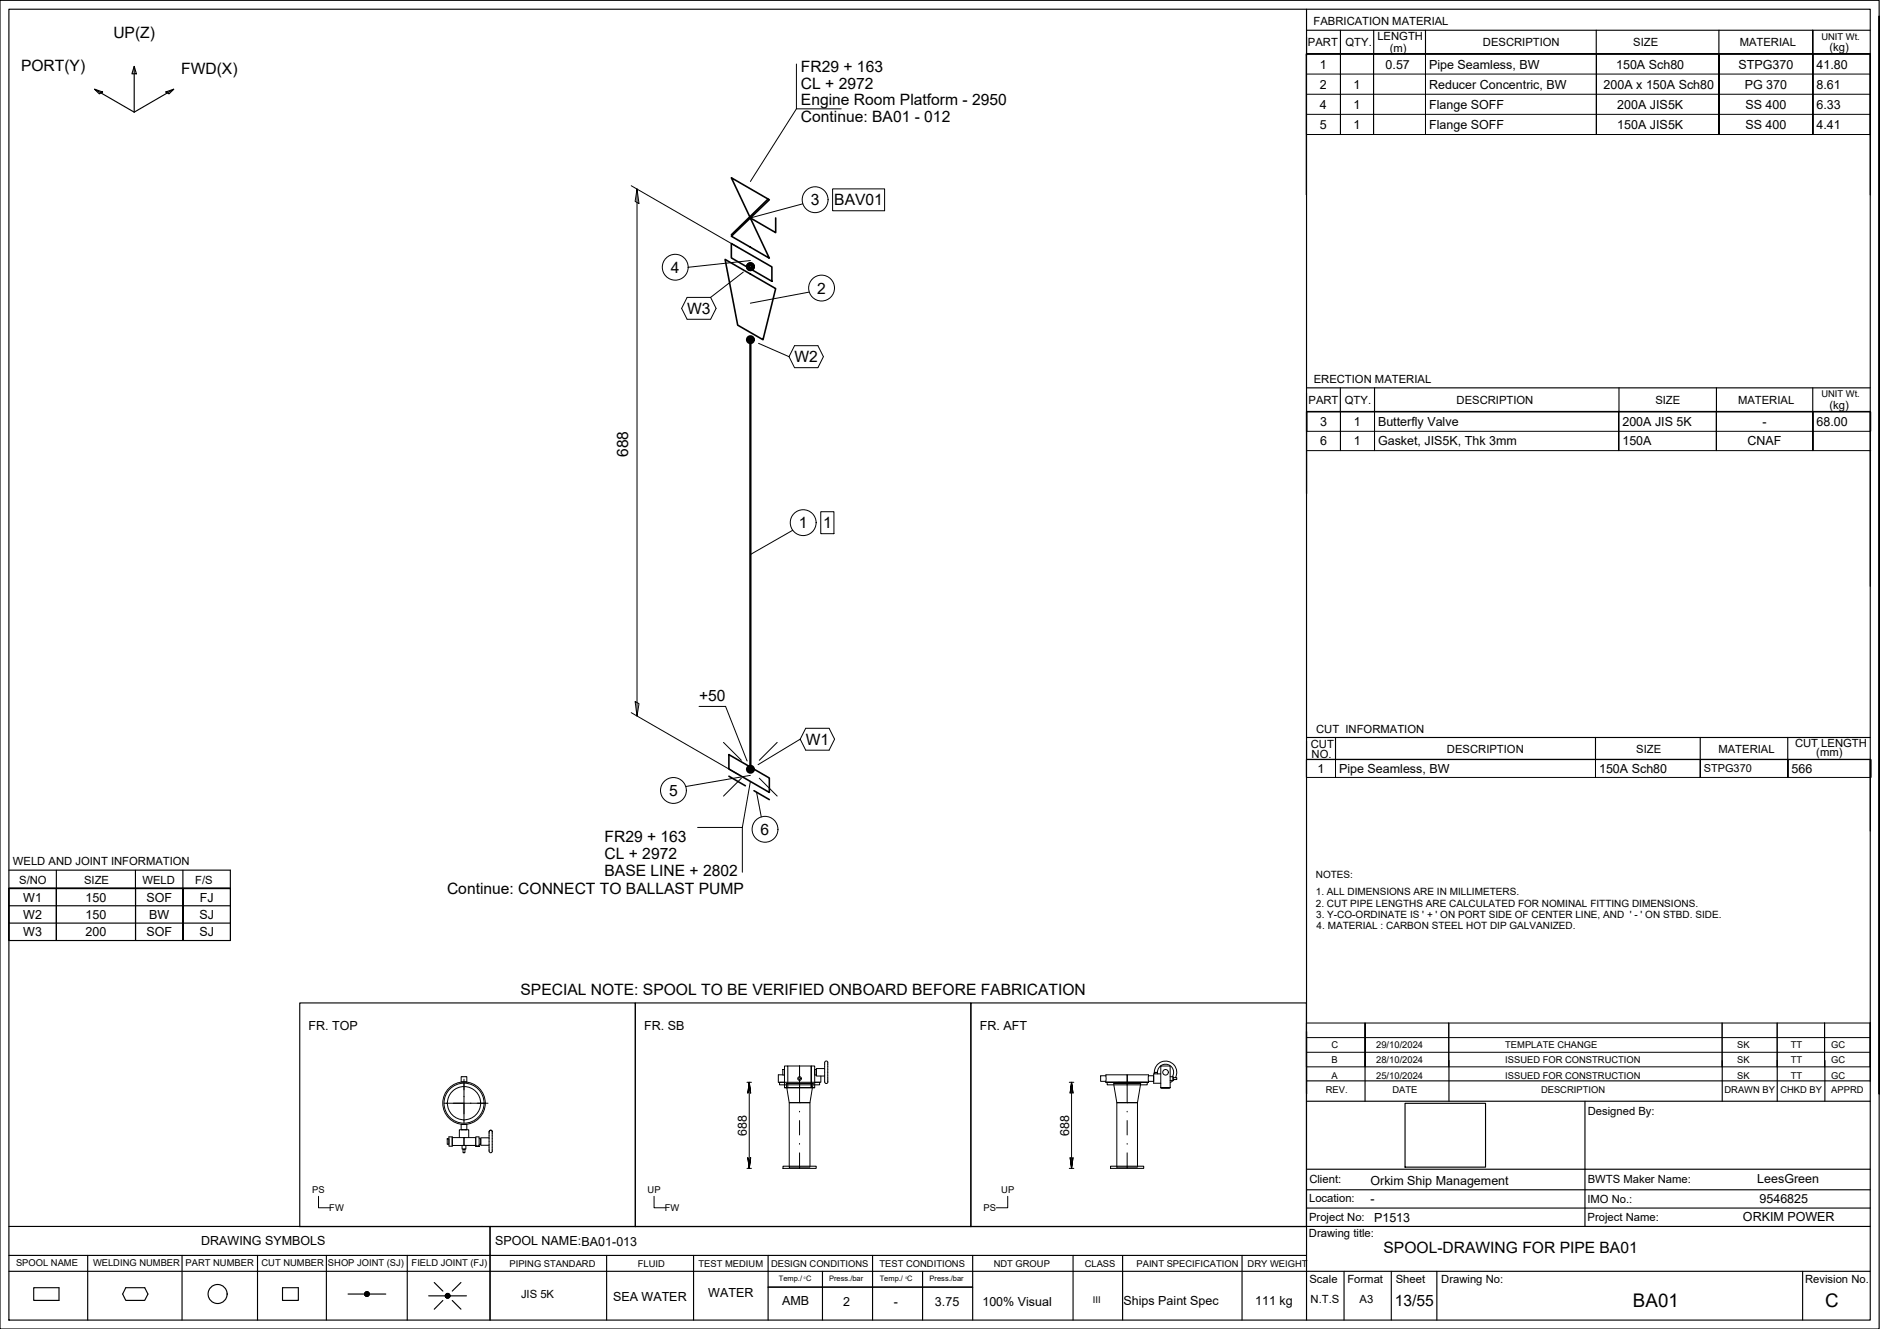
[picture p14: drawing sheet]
<svg xmlns="http://www.w3.org/2000/svg" width="420mm" height="297mm" viewBox="0 0 420 297" stroke-linecap="round" stroke-linejoin="round" font-family="sans-serif">
<defs><g id="words">
<g font-size="4.2">
<text x="365" y="292.1">BA01</text>
<text x="407.9" y="292.1">C</text>
</g>
<g font-size="3.5">
<text x="25.3" y="8.5">UP(Z)</text>
<text x="4.7" y="15.8">PORT(Y)</text>
<text x="40.5" y="16.6">FWD(X)</text>
<text x="179" y="16.1">FR29 + 163</text>
<text x="179" y="23.6">Engine Room Platform - 2950</text>
<text x="179" y="19.8">CL + 2972</text>
<text x="179" y="27.3">Continue: BA01 - 012</text>
<text x="181.2" y="45.9">3</text>
<text x="186.5" y="45.9">BAV01</text>
<text x="149.9" y="61">4</text>
<text x="182.6" y="65.6">2</text>
<text x="153.6" y="70.2">W3</text>
<text x="177.6" y="81">W2</text>
<text x="140.4" y="102.2" transform="rotate(-90 140.4 102.2)">688</text>
<text x="178.5" y="118.1">1</text>
<text x="183.9" y="118.1">1</text>
<text x="156.2" y="156.7">+50</text>
<text x="180.1" y="166.5">W1</text>
<text x="149.5" y="177.9">5</text>
<text x="135.1" y="188.2">FR29 + 163</text>
<text x="135.1" y="191.9">CL + 2972</text>
<text x="170" y="186.6">6</text>
<text x="135.1" y="195.7">BASE LINE + 2802</text>
<text x="99.9" y="199.8">Continue: CONNECT TO BALLAST PUMP</text>
<text x="116.3" y="222.3">SPECIAL NOTE: SPOOL TO BE VERIFIED ONBOARD BEFORE FABRICATION</text>
<text x="309.2" y="280.1">SPOOL-DRAWING FOR PIPE BA01</text>
<text x="311.7" y="291.8">13/55</text>
</g>
<g font-size="2.8">
<text x="295" y="15.3">1</text>
<text x="309.7" y="15.3">0.57</text>
<text x="319.4" y="15.3">Pipe Seamless, BW</text>
<text x="361.2" y="15.3">150A Sch80</text>
<text x="388.5" y="15.3">STPG370</text>
<text x="406" y="15.3">41.80</text>
<text x="295" y="19.8">2</text>
<text x="302.5" y="19.8">1</text>
<text x="319.4" y="19.8">Reducer Concentric, BW</text>
<text x="358.4" y="19.8">200A x 150A Sch80</text>
<text x="389.9" y="19.8">PG 370</text>
<text x="406" y="19.8">8.61</text>
<text x="295" y="24.3">4</text>
<text x="295" y="28.8">5</text>
<text x="302.5" y="24.3">1</text>
<text x="302.5" y="28.8">1</text>
<text x="319.4" y="24.3">Flange SOFF</text>
<text x="319.4" y="28.8">Flange SOFF</text>
<text x="361.4" y="24.3">200A JIS5K</text>
<text x="361.4" y="28.8">150A JIS5K</text>
<text x="390.1" y="24.3">SS 400</text>
<text x="390.1" y="28.8">SS 400</text>
<text x="406" y="24.3">6.33</text>
<text x="406" y="28.8">4.41</text>
<text x="295.1" y="95.2">3</text>
<text x="302.6" y="95.2">1</text>
<text x="308" y="95.2">Butterfly Valve</text>
<text x="362.6" y="95.2">200A JIS 5K</text>
<text x="393.9" y="95.2">-</text>
<text x="406" y="95.2">68.00</text>
<text x="295.1" y="99.6">6</text>
<text x="302.6" y="99.6">1</text>
<text x="308" y="99.6">Gasket, JIS5K, Thk 3mm</text>
<text x="362.6" y="99.6">150A</text>
<text x="390.6" y="99.6">CNAF</text>
<text x="294.4" y="172.7">1</text>
<text x="299.3" y="172.7">Pipe Seamless, BW</text>
<text x="357.4" y="172.7">150A Sch80</text>
<text x="400.4" y="172.7">566</text>
<text x="5.2" y="201.5">W1</text>
<text x="19.1" y="201.5">150</text>
<text x="32.7" y="201.5">SOF</text>
<text x="44.6" y="201.5">FJ</text>
<text x="5.2" y="205.4">W2</text>
<text x="5.2" y="209.3">W3</text>
<text x="19.1" y="205.4">150</text>
<text x="19.1" y="209.3">200</text>
<text x="32.7" y="209.3">SOF</text>
<text x="33.3" y="205.4">BW</text>
<text x="44.6" y="205.4">SJ</text>
<text x="44.6" y="209.3">SJ</text>
<text x="69" y="230.2">FR. TOP</text>
<text x="144" y="230.2">FR. SB</text>
<text x="219" y="230.2">FR. AFT</text>
<text x="166.9" y="253.9" transform="rotate(-90 166.9 253.9)">688</text>
<text x="239" y="253.9" transform="rotate(-90 239 253.9)">688</text>
<text x="306.3" y="265">Orkim Ship Management</text>
<text x="306.3" y="268.8">-</text>
<text x="392.7" y="264.4">LeesGreen</text>
<text x="393.2" y="268.9">9546825</text>
<text x="307.1" y="273.1">P1513</text>
<text x="389.5" y="273">ORKIM POWER</text>
<text x="45" y="278.2">DRAWING SYMBOLS</text>
<text x="110.6" y="278.3">SPOOL NAME:BA01-013</text>
<text x="137" y="290.8">SEA WATER</text>
<text x="158.3" y="290">WATER</text>
<text x="174.8" y="291.7">AMB</text>
<text x="188.5" y="291.9">2</text>
<text x="199.7" y="291.9">-</text>
<text x="209" y="291.8">3.75</text>
<text x="219.6" y="291.9">100% Visual</text>
<text x="251.1" y="291.7">Ships Paint Spec</text>
<text x="280.5" y="291.7">111 kg</text>
</g>
<g font-size="2.5">
<text x="293.6" y="5.7">FABRICATION MATERIAL</text>
<text x="292.3" y="10.3">PART</text>
<text x="300.7" y="10.3">QTY.</text>
<text x="307.8" y="8.9">LENGTH</text>
<text x="310.6" y="11.5">(m)</text>
<text x="331.4" y="10.3">DESCRIPTION</text>
<text x="365" y="10.3">SIZE</text>
<text x="388.8" y="10.3">MATERIAL</text>
<text x="408.9" y="11.4">(kg)</text>
<text x="293.6" y="85.7">ERECTION MATERIAL</text>
<text x="292.4" y="90.2">PART</text>
<text x="300.6" y="90.2">QTY.</text>
<text x="325.5" y="90.2">DESCRIPTION</text>
<text x="370" y="90.2">SIZE</text>
<text x="388.4" y="90.2">MATERIAL</text>
<text x="408.9" y="91.3">(kg)</text>
<text x="292.9" y="167.2">CUT</text>
<text x="294.1" y="163.9">CUT INFORMATION</text>
<text x="401.2" y="167">CUT LENGTH</text>
<text x="293.1" y="169.4">NO.</text>
<text x="323.4" y="168.3">DESCRIPTION</text>
<text x="365.7" y="168.3">SIZE</text>
<text x="384" y="168.3">MATERIAL</text>
<text x="405.9" y="169">(mm)</text>
<text x="2.9" y="193.4">WELD AND JOINT INFORMATION</text>
<text x="4.3" y="197.5">S/NO</text>
<text x="18.8" y="197.5">SIZE</text>
<text x="31.9" y="197.5">WELD</text>
<text x="43.6" y="197.5">F/S</text>
<text x="354.9" y="249.2">Designed By:</text>
<text x="292.6" y="268.6">Location:</text>
<text x="292.6" y="264.5">Client:</text>
<text x="354.8" y="268.9">IMO No.:</text>
<text x="354.9" y="264.3">BWTS Maker Name:</text>
<text x="292.6" y="272.8">Project No:</text>
<text x="354.8" y="272.8">Project Name:</text>
<text x="292.5" y="276.4">Drawing title:</text>
<text x="292.7" y="286.7">Scale</text>
<text x="301.1" y="286.7">Format</text>
<text x="311.9" y="286.7">Sheet</text>
<text x="322.1" y="286.7">Drawing No:</text>
<text x="403.4" y="286.7">Revision No.</text>
<text x="116.4" y="290.2">JIS 5K</text>
<text x="292.9" y="291.3">N.T.S</text>
<text x="303.9" y="291.3">A3</text>
</g>
<text font-size="2.4" x="380.8" y="172.6">STPG370</text>
<g font-size="2.2">
<text x="294.1" y="196.3">NOTES:</text>
<text x="294.1" y="200">1. ALL DIMENSIONS ARE IN MILLIMETERS.</text>
<text x="294.1" y="202.7">2. CUT PIPE LENGTHS ARE CALCULATED FOR NOMINAL FITTING DIMENSIONS.</text>
<text x="294.2" y="205.1">3. Y-CO-ORDINATE IS ' + ' ON PORT SIDE OF CENTER LINE, AND ' - ' ON STBD. SIDE.</text>
<text x="294.3" y="207.7">4. MATERIAL : CARBON STEEL HOT DIP GALVANIZED.</text>
</g>
<g font-size="2.1">
<text x="407.1" y="8.9">UNIT Wt.</text>
<text x="407.1" y="88.8">UNIT Wt.</text>
<text x="297.6" y="237.6">B</text>
<text x="297.6" y="234.3">C</text>
<text x="307.6" y="237.6">28/10/2024</text>
<text x="307.6" y="234.3">29/10/2024</text>
<text x="336.4" y="237.6">ISSUED FOR CONSTRUCTION</text>
<text x="336.4" y="234.3">TEMPLATE CHANGE</text>
<text x="388.3" y="237.6">SK</text>
<text x="388.3" y="234.3">SK</text>
<text x="400.2" y="237.6">TT</text>
<text x="400.2" y="234.3">TT</text>
<text x="409.3" y="237.6">GC</text>
<text x="409.3" y="234.3">GC</text>
<text x="296.3" y="244.4">REV.</text>
<text x="297.6" y="241.2">A</text>
<text x="307.6" y="241.2">25/10/2024</text>
<text x="311.2" y="244.4">DATE</text>
<text x="336.4" y="241.2">ISSUED FOR CONSTRUCTION</text>
<text x="344.4" y="244.4">DESCRIPTION</text>
<text x="385.4" y="244.4">DRAWN BY</text>
<text x="388.3" y="241.2">SK</text>
<text x="397.9" y="244.4">CHKD BY</text>
<text x="400.2" y="241.2">TT</text>
<text x="409.3" y="244.4">APPRD</text>
<text x="409.3" y="241.2">GC</text>
<text x="69.8" y="266.7">PS</text>
<text x="144.7" y="266.7">UP</text>
<text x="223.8" y="266.7">UP</text>
<text x="73.6" y="270.7">FW</text>
<text x="148.6" y="270.7">FW</text>
<text x="219.8" y="270.7">PS</text>
<text x="3.6" y="283">SPOOL NAME</text>
<text x="20.8" y="282.9">WELDING NUMBER</text>
<text x="41.5" y="282.9">PART NUMBER</text>
<text x="58.4" y="282.9">CUT NUMBER</text>
<text x="73.3" y="282.9">SHOP JOINT (SJ)</text>
<text x="92" y="283">FIELD JOINT (FJ)</text>
<text x="113.9" y="283.1">PIPING STANDARD</text>
<text x="142.6" y="283.1">FLUID</text>
<text x="156.1" y="283.1">TEST MEDIUM</text>
<text x="172.3" y="283.1">DESIGN CONDITIONS</text>
<text x="196.6" y="283.1">TEST CONDITIONS</text>
<text x="222.1" y="283.1">NDT GROUP</text>
<text x="242.4" y="283.1">CLASS</text>
<text x="254" y="283.1">PAINT SPECIFICATION</text>
<text x="278.8" y="283.1">DRY WEIGHT</text>
<text x="244.2" y="291.3">III</text>
</g>
<g font-size="1.7">
<text x="174.1" y="286.4">Temp./ C</text>
<text x="185.3" y="286.4">Press./bar</text>
<text x="196.6" y="286.4">Temp./ C</text>
<text x="207.8" y="286.4">Press./bar</text>
</g>
<g font-size=".7">
<text x="179.7" y="285.8">0</text>
<text x="202.4" y="285.8">0</text>
</g>
</g></defs>
<g fill="none" stroke="#000" stroke-width=".22">
<path d="M178 14.3v10h10M292 12.1h126v18h-126zM292 16.6h126M292 12.1v18M299.6 12.1v18v-18M307 12.1v18v-18M318.6 12.1v18v-18M356.8 12.1v18v-18M384.2 12.1v18v-18M405.2 12.1v18v-18M418 12.1v18M178 24.3l-10.3 16.3"/>
<path d="M292 25.6h126M292 21.1h126M141.1 41.5l24 13.9M142.4 42.3l.4 3.2-.9-.5zM142.4 42.3v117.7M167.7 58.2l-13.9 1.5M179.4 45.6l-11.7 3.1M186.1 42.2h11.6v4.9h-11.6zM153.6 66.5h5.2l1.2 2.4-1.2 2.5h-5.2l-1.3-2.5zM166.1 60.8l-7.3 5.7M169.5 76.7l6.8 3M177.6 77.3h5.2l1.2 2.4-1.2 2.5h-5.2l-1.3-2.5z"/>
<path d="M180.8 65.3l-13.1 2.5M292 92.1h126.1v4.3h-126.1zM292.1 92.1v4.3M299.6 92.1v8.6v-8.6M307.2 92.1v8.6v-8.6M361.8 92.1v8.6v-8.6M383.6 92.1v8.6v-8.6M405.2 92.1v8.6v-8.6M418 92.1v4.3M177.2 118.5l-9.5 5.4M183.4 114.4h3v4.9h-3zM292 100.7h126.1"/>
<path d="M141.1 159.3l24 13.9M141.9 156.8l.9 .5-.4 2.7zM156.2 157.9h6l4.8 12.2M161.7 165.9l4 4M165.7 173.9l-4 4M167.7 174.7l-1.8 10.2M167.7 173.3l-14.5 2.5M169.1 177l1 5.6M169.7 173.9l4 4M173.7 165.9l-4 4M178.8 165.2l-9.4 5.7M180.1 162.8h5.2l1.2 2.4-1.2 2.5h-5.2l-1.3-2.5z"/>
<path d="M292 169.8v4h126.2v-4h-126.2v4M298.5 169.8v4v-4M356.6 169.8v4v-4M380 169.8v4v-4M399.6 169.8v4v-4M418 169.8v4M155.9 184.9h10v10.1M174.9 239h.4v1.3h-.4zM176.1 238.3h2.6M178.7 238.3h2.6v4.8h-2.6h2.6M178.7 238.3v2.4M181.3 238.3h.8v4.8h-.8z"/>
<path d="M181.3 238.3v4.8h.8M182.1 239h.4v1.3h-.4zM184.3 238.8h-1.8v1.7h1.8M184.4 237.3a.35 .35 0 0 1 .4-.2 .35 .35 0 0 1 .2 .4v4.3a.36 .36 0 0 1-.3 .4 .36 .36 0 0 1-.4-.4zM258.7 239.7l-.7 .1v.2M258.7 239.7h-.7a2.51 2.51 0 0 1 3.1-2.5 2.51 2.51 0 0 1 1.6 3.7M258.7 239.7a1.81 1.81 0 0 1 2.3-1.8 1.81 1.81 0 0 1 1 2.7M258.7 239.7v.3M259.4 238.3h2.1v4.8h-2.1zM292 228.6h126v9.8h-126zM292 228.6v9.8M292 235.2h126"/>
<path d="M292 231.9h126M305.1 228.6v9.8v-9.8M323.8 228.6v9.8M384.9 228.6v9.8M397.2 228.6v9.8M407.8 228.6v9.8v-9.8M418 228.6v9.8M99.3 246.6h9.8M99.9 254.5h.4v1.3h-.4zM100.3 254.1h.8v2.1h-.8zM101.1 254.3h2.6v1.7h-2.6zM102.7 254.3v-1.8h2.1v1.8"/>
<path d="M103.1 251.3h1.2v1.2h-1.2zM103.1 240.7h1.2v1.2h-1.2zM103.3 256h.8v.8h-.8zM103.5 256.8h.4v.8h-.4zM103.7 254.3h2.6v1.7h-2.6zM103.7 241.2v9.8M104.1 256h2.2M106.3 256.2h.8h-.8v-2.1h.8v2.1M107.1 254.5h.3v1.3h-.3M109.3 254.3h-1.9v1.7h1.9M109.3 253v4.3M109.3 253a.35 .35 0 0 1 .4-.4 .35 .35 0 0 1 .3 .4"/>
<path d="M110 253v4.3a.35 .35 0 0 1-.3 .3 .35 .35 0 0 1-.4-.3M166.9 241.9h1M167.4 241.9l.4 2.4-.4-2.4-.3 2.4 .3-2.4v19.2l.4-2.4-.4 2.4-.3-2.4 .3 2.4M174.2 241.9h9v.6h-9zM174.9 240.2h-1v1.7h1.4M175.3 243.1h.8h-.8v-4.8h.8v4.8M175.7 242.2h6l-.7 4.3h-4.6zM176.4 246.5h4.6v14.4h-4.6zM178.7 246.5h.1M178.7 243.1h-2.6h2.6M178.7 241.5v5M178.7 248.4v.1"/>
<path d="M178.7 250.5v3.2M178.7 255.6v.1M178.7 257.7v3.4M183.5 240.5v1.4h-1.4M239 241.9h1M239.2 258.7l.3 2.4 .3-2.4-.3 2.4zM239.5 241.9l.3 2.4-.3-2.4-.3 2.4 .3-2.4v19.2M246 240.4h1.2v1.3h-1.2zM247.2 241.9h9.5zM247.2 240.4v-.2h4.7v6.3M247.2 241.7v.2M247.4 241.9h9v.6h-9z"/>
<path d="M248.9 242.2h6l-.7 4.3h-4.6zM249.6 246.5h4.6v14.4h-4.6zM251.9 240.2v1.7M251.9 246.5h.1M251.9 248.4v.1M251.9 250.5v3.2M251.9 255.6v.1M251.9 257.7v3.4M251.9 240.2h4.8v.2M256.7 240.4h1.1v1.3h-1.1zM256.7 241.7v.2M259.4 240h-1.6v2.1h1.6"/>
<path d="M259.4 243.1h2.1M261.3 243.1h-1.7h1.7M261.5 243.1h-2.1h2.1M261.5 240.7h.7v.8h-.7M262.2 240.9h.8v.4h-.8zM262.4 241.3l-.9 .6M71.2 267.4v2.5h2.6M146.2 267.4v2.5h2.6M166.9 261.1h1M175 260.7h7.4v.4h-7.4zM225.2 267.4v2.5h-2.5M239 261.1h1"/>
<path d="M248.2 260.7h7.4v.4h-7.4z"/>
<circle cx="150.9" cy="59.7" r="2.89"/>
<circle cx="182.2" cy="44.6" r="2.89"/>
<circle cx="183.6" cy="64.4" r="2.89"/>
<circle cx="179.5" cy="116.8" r="2.89"/>
<circle cx="150.5" cy="176.7" r="2.89"/>
<circle cx="171" cy="185.4" r="2.89"/>
<circle cx="260.5" cy="239.7" r=".62"/>
<circle cx="103.7" cy="246.6" r="4.8"/>
<circle cx="103.7" cy="246.6" r="4.5"/>
<circle cx="103.7" cy="246.6" r="3.7"/>
<circle cx="178.7" cy="241.1" r=".41"/>
<circle cx="178.7" cy="241.1" r=".2"/>
</g>
<g fill="none" stroke="#000" stroke-width=".25">
<path d="M0 .1h420v296.9h-420zM2 2.1h416v292.9h-416zM21.1 19.9l1.8 .7-.7 .4zM21.1 19.9l8.9 5.2M30 14.8l.5 1.7h-1zM30 14.8v10.3M38.8 19.9l-8.8 5.2M292 2.1v292.9M292 6.8h126M299.6 6.8v5.3M307 6.8v5.3M318.6 6.8v5.3"/>
<path d="M356.7 6.8v5.3M384.2 6.8v5.3M405.1 6.8v5.3v-5.3M418 12.1h-126v31.5v-31.5h126v31.5M420 3.6v240.9v-240.9M37.1 20.6l1.7-.7-1 1.1zM292 92v18.3v-18.3h126zM292 86.7h126M299.6 86.7v5.3M307.2 86.7v5.3M361.8 86.7v5.3M383.6 86.7v5.3"/>
<path d="M405.1 86.7v5.2M418 92.1v38.9M292 169.7l126 .1v15.9M292 164.8h126M298.5 164.8v4.9M356.6 164.8v4.9M380 164.8v4.9M399.5 164.8v4.9M2 198.6h49.5v11.6h-49.5zM2 198.6v11.6M2 194.5h49.5v4.1h-49.5M12.6 198.6v11.6v-11.6"/>
<path d="M12.6 194.5v4.1M30.3 194.5v4.1M30.3 198.6v11.6v-11.6M40.9 194.5v4.1M40.9 198.6v11.6v-11.6M51.5 198.6h-49.5h49.5M51.5 198.6v11.6M2 206.3h49.5M2 202.4h49.5M67 224.2h75v50h-75zM142 224.2h75v50h-75zM217 224.2h75v50h-75z"/>
<path d="M292 230.6v13.9v-13.9M305.1 237v9.1M323.8 237v9.1M384.9 237v9.1M397.2 237v9.1M407.8 237v9.1M418 228.5v13.1M292 246.1h126M292 241.6h126M314 246.6h18v14.3h-18zM354.2 246.1v28M2 274.1h416"/>
<path d="M109.5 274.1v20.9M292 261.3h126M292 270h126M292 265.9h126M2 284.1h416M2 280.6h290M7.5 287.8h5.7v2.8h-5.7zM19.6 280.6v14.4M28.1 287.8h4.2l.8 1.4-.8 1.4h-4.2l-.7-1.4zM40.7 280.6v14.4M57.6 280.6v14.4M63.1 287.8h3.6v2.8h-3.6z"/>
<path d="M72.9 280.6v14.4M77.8 289.2h3.7M81.7 288.8l-.1 .2M81.9 288.7l-.4 .4M82 288.7l-.5 .6M82.1 288.7l-.6 .7M82.2 288.8l-.7 .6M82.3 288.8l-.7 .7M82.3 288.8l-.7 .8M82.4 288.9l-.7 .7M82.4 289l-.7 .7M82.5 289l-.7 .7"/>
<path d="M82.5 289.5l-.3 .2M82.5 289.1l-.6 .6M82.5 289.2l-.5 .5M82.5 289.3l-.4 .4M82.5 289.2h3.7M91 280.6v14.4M95.8 289.6h3.7M97 286.6l2 2M99 290.7l-2 1.9M99.9 289.1l-.3 .3M100 289.1l-.5 .5M100.1 289.1l-.6 .6"/>
<path d="M100.2 289.1l-.7 .7M100.2 289.2l-.6 .6M100.3 289.2l-.7 .7M100.4 289.2l-.7 .8M100.4 289.3l-.7 .7M100.5 289.4l-.7 .7M100.5 289.9l-.1 .1M100.5 289.5l-.6 .6M100.5 289.7l-.4 .4M100.6 289.6h3.6M100.6 289.6l-.6 .5M101.1 290.7l1.9 1.9"/>
<path d="M103 286.6l-1.9 2M135.6 280.6v14.4M155 280.6v14.4M171.7 287.7h45.7M171.7 280.6v14.4M183.8 284.1v10.9M195 280.6v14.4M206.2 284.1v10.9M217.4 280.6v14.4M239.8 280.6v14.4M250.9 280.7v14.3M277.6 280.6v14.4"/>
<path d="M300.4 284.1v10.9M310.9 284.1v10.9M321.1 284.1v10.9M402.9 284.1v10.9"/>
<circle cx="48.6" cy="289.2" r="2.13"/>
<circle cx="82" cy="289.2" r=".54"/>
<circle cx="100" cy="289.6" r=".54"/>
</g>
<path d="M163.4 39.7l8.5 4.9-8.5 8.2 8.5 4.9zM162.1 58l11.3 6.5-2.9 11.4-5.6-3.2zM163.4 54.4l9.1 5.3v3.2l-9.1-5.3zM167.7 48.7l5.7 3.3v-3.3M171.7 44.5l-8.3 8M162.9 168.7l9 5.2v3.2l-9-5.2zM162.9 173.5l3.7 2.1M168.5 176.7l3.4 2" fill="none" stroke="#000" stroke-width=".36"/>
<g fill="none" stroke="#000" stroke-width=".51">
<path d="M167.7 75.9v96"/>
<circle cx="167.7" cy="59.6" r=".75"/>
<circle cx="167.7" cy="59.6" r=".37"/>
<circle cx="167.7" cy="75.9" r=".75"/>
<circle cx="167.7" cy="75.9" r=".37"/>
<circle cx="167.7" cy="171.9" r=".75"/>
<circle cx="167.7" cy="171.9" r=".37"/>
</g>
<path d="M147.8 56.6v6.2M179 41.6v6.2M185.9 42v5.3M180.5 61.3v6.2M176.4 113.7v6.2M183.2 114.2v5.3M147.4 173.6v6.2M167.9 182.3v6.2" fill="none" stroke="#fff" stroke-width=".22"/>
<g fill="#fff" stroke="#fff" stroke-width=".22">
<path d="M147.8 62.8h6.2v-6.2zM147.8 56.6h6.2l-6.2 6.2z"/>
<path d="M186.7 61.3l-6.2 6.2h6.2zM180.5 61.3h6.2l-6.2 6.2z"/>
<path d="M185.3 41.6l-6.3 6.2h6.3zM179 41.6h6.3l-6.3 6.2z"/>
<path d="M176.4 119.9h6.2v-6.2zM176.4 113.7h6.2l-6.2 6.2z"/>
<path d="M147.4 179.8h6.2v-6.2zM147.4 173.6h6.2l-6.2 6.2z"/>
<path d="M186.6 114.2l-3.4 5.3h3.4zM183.2 114.2h3.4l-3.4 5.3z"/>
<path d="M185.9 47.3h12v-5.3zM185.9 42h12l-12 5.3z"/>
<path d="M174.1 182.3l-6.2 6.2h6.2zM167.9 182.3h6.2l-6.2 6.2z"/>
</g>
<use href="#words"/>
</svg>
